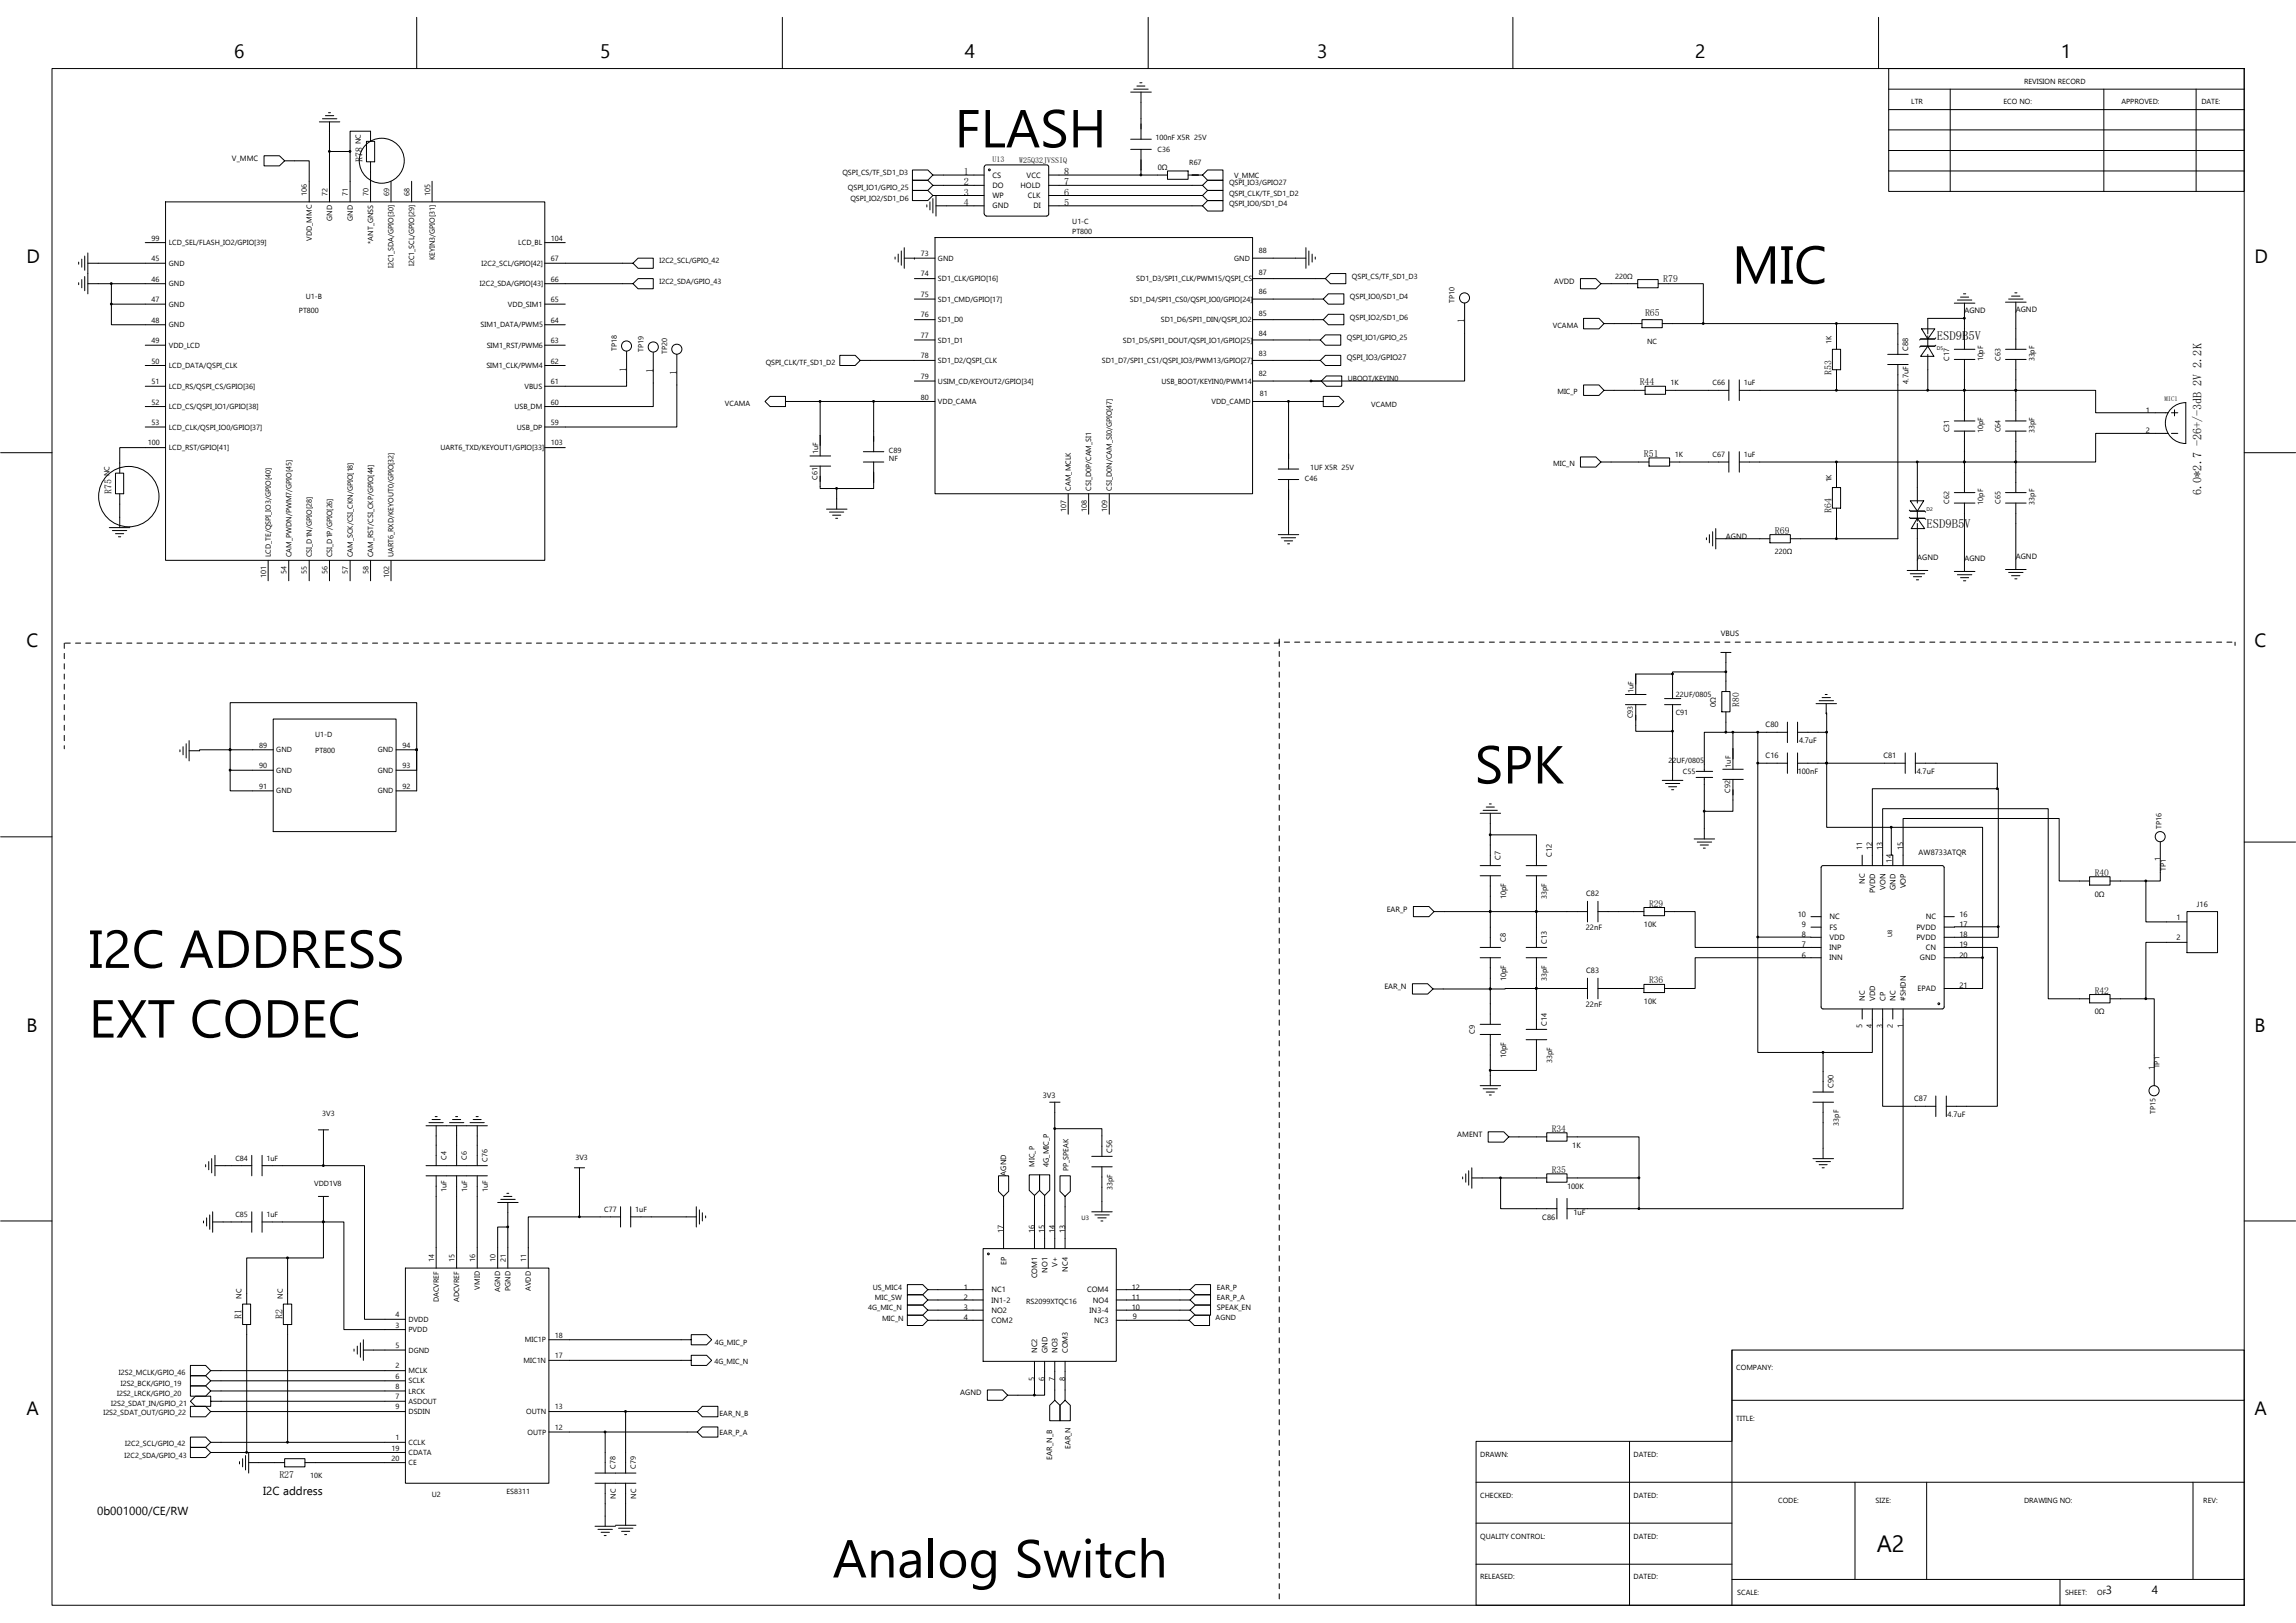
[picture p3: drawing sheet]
<svg xmlns="http://www.w3.org/2000/svg" width="297mm" height="210mm" viewBox="0 0 297 210" stroke-linecap="round" stroke-linejoin="round" font-family="sans-serif">
<defs><g id="words">
<g font-size="6.9">
<text x="123.5" y="19.1">FLASH</text>
<text x="224.1" y="36.7">MIC</text>
<text x="190.8" y="101.4">SPK</text>
<text x="11.5" y="125.2">I2C ADDRESS</text>
<text x="11.5" y="134.2">EXT CODEC</text>
<text x="107.7" y="204.1">Analog Switch</text>
</g>
<text font-size="3" x="242.8" y="200.8">A2</text>
<g font-size="2.5">
<text x="30.3" y="7.5">6</text>
<text x="77.6" y="7.5">5</text>
<text x="124.8" y="7.5">4</text>
<text x="170.4" y="7.5">3</text>
<text x="219.3" y="7.5">2</text>
<text x="266.6" y="7.5">1</text>
<text x="3.4" y="34.1">D</text>
<text x="291.7" y="34.1">D</text>
<text x="3.4" y="83.8">C</text>
<text x="291.7" y="83.8">C</text>
<text x="3.4" y="133.5">B</text>
<text x="291.7" y="133.5">B</text>
<text x="3.4" y="183.1">A</text>
<text x="291.7" y="183.1">A</text>
</g>
<g font-size="1.6">
<text x="250.6" y="44">ESD9B5V</text>
<text x="284.8" y="64" transform="rotate(-90 284.8 64)">6.0*2.7 -26+/-3dB 2V 2.2K</text>
<text x="249.3" y="68.3">ESD9B5V</text>
</g>
<g font-size="1.5">
<text x="12.6" y="196">0b001000/CE/RW</text>
<text x="34.1" y="193.4">I2C address</text>
<text x="272.4" y="206.2">3</text>
<text x="278.4" y="206.2">4</text>
</g>
<g font-size="1.3">
<text x="46.9" y="20.9" transform="rotate(-90 46.9 20.9)">R78</text>
<text x="124.7" y="22.6">1</text>
<text x="124.7" y="24">2</text>
<text x="137.7" y="24">7</text>
<text x="137.7" y="22.6">8</text>
<text x="124.7" y="25.3">3</text>
<text x="124.7" y="26.6">4</text>
<text x="137.7" y="26.6">5</text>
<text x="137.7" y="25.3">6</text>
<text x="189.5" y="41.8" transform="rotate(-90 189.5 41.8)">1</text>
<text x="212.8" y="40.9">R65</text>
<text x="215.2" y="36.4">R79</text>
<text x="81.1" y="48.1" transform="rotate(-90 81.1 48.1)">1</text>
<text x="84.5" y="48.2" transform="rotate(-90 84.5 48.2)">1</text>
<text x="87.6" y="48.5" transform="rotate(-90 87.6 48.5)">1</text>
<text x="212.1" y="49.8">R44</text>
<text x="236.9" y="48.5" transform="rotate(-90 236.9 48.5)">R53</text>
<text x="212.7" y="59.1">R51</text>
<text x="14.4" y="63.9" transform="rotate(-90 14.4 63.9)">R75</text>
<text x="229.6" y="69">R69</text>
<text x="236.9" y="66.4" transform="rotate(-90 236.9 66.4)">R64</text>
<text x="31.3" y="170.7" transform="rotate(-90 31.3 170.7)">R1</text>
<text x="36.5" y="170.7" transform="rotate(-90 36.5 170.7)">R2</text>
<text x="36.1" y="191.2">R27</text>
</g>
<g font-size="1.2">
<text x="225" y="91.4" transform="rotate(-90 225 91.4)">R80</text>
<text x="271" y="113.3">R40</text>
<text x="213.3" y="117.3">R29</text>
<text x="213.3" y="127.2">R36</text>
<text x="271" y="128.5">R42</text>
<text x="200.8" y="146.4">R34</text>
<text x="200.8" y="151.7">R35</text>
</g>
<g font-size="1">
<text x="261.8" y="10.9">REVISION RECORD</text>
<text x="247.3" y="13.5">LTR</text>
<text x="259.2" y="13.5">ECO NO:</text>
<text x="274.4" y="13.5">APPROVED:</text>
<text x="284.8" y="13.5">DATE:</text>
<text x="30" y="20.8">V_MMC</text>
<text x="46.7" y="18.7" transform="rotate(-90 46.7 18.7)">NC</text>
<text x="109" y="22.6">QSPI_CS/TF_SD1_D3</text>
<text x="128.4" y="23">CS</text>
<text x="128.4" y="20.9">U13</text>
<text x="131.8" y="21.1">W25Q32JVSSIQ</text>
<text x="132.8" y="23">VCC</text>
<text x="149.5" y="18.2">100nF X5R 25V</text>
<text x="149.8" y="19.6">C36</text>
<text x="149.8" y="22">0Ω</text>
<text x="153.9" y="21.4">R67</text>
<text x="159" y="24">QSPI_IO3/GPIO27</text>
<text x="159.7" y="23.1">V_MMC</text>
<text x="39.7" y="25.3" transform="rotate(-90 39.7 25.3)">106</text>
<text x="42.4" y="25.3" transform="rotate(-90 42.4 25.3)">72</text>
<text x="43" y="28.6" transform="rotate(-90 43 28.6)">GND</text>
<text x="45" y="25.3" transform="rotate(-90 45 25.3)">71</text>
<text x="45.6" y="28.6" transform="rotate(-90 45.6 28.6)">GND</text>
<text x="47.7" y="25.3" transform="rotate(-90 47.7 25.3)">70</text>
<text x="50.3" y="25.3" transform="rotate(-90 50.3 25.3)">69</text>
<text x="53" y="25.3" transform="rotate(-90 53 25.3)">68</text>
<text x="55.6" y="25.3" transform="rotate(-90 55.6 25.3)">105</text>
<text x="109.7" y="24.6">QSPI_IO1/GPIO_25</text>
<text x="110" y="26">QSPI_IO2/SD1_D6</text>
<text x="128.4" y="24.3">DO</text>
<text x="128.4" y="25.6">WP</text>
<text x="128.4" y="27">GND</text>
<text x="132" y="24.3">HOLD</text>
<text x="133" y="25.6">CLK</text>
<text x="133.7" y="27">DI</text>
<text x="138.7" y="29">U1-C</text>
<text x="159" y="25.3">QSPI_CLK/TF_SD1_D2</text>
<text x="159" y="26.6">QSPI_IO0/SD1_D4</text>
<text x="19.6" y="33.8">45</text>
<text x="19.6" y="31.1">99</text>
<text x="21.8" y="34.4">GND</text>
<text x="21.8" y="31.7">LCD_SEL/FLASH_IO2/GPIO[39]</text>
<text x="40.3" y="31.2" transform="rotate(-90 40.3 31.2)">VDD_MMC</text>
<text x="48.3" y="31.5" transform="rotate(-90 48.3 31.5)">*ANT_GNSS</text>
<text x="50.9" y="34.7" transform="rotate(-90 50.9 34.7)">I2C1_SDA/GPIO[30]</text>
<text x="53.6" y="34.5" transform="rotate(-90 53.6 34.5)">I2C1_SCL/GPIO[29]</text>
<text x="56.2" y="33.7" transform="rotate(-90 56.2 33.7)">KEYIN3/GPIO[31]</text>
<text x="62.3" y="34.4">I2C2_SCL/GPIO[42]</text>
<text x="67.1" y="31.7">LCD_BL</text>
<text x="71.3" y="33.8">67</text>
<text x="71.3" y="31.1">104</text>
<text x="85.3" y="34.1">I2C2_SCL/GPIO_42</text>
<text x="119.1" y="33.1">73</text>
<text x="119.1" y="35.8">74</text>
<text x="121.3" y="33.7">GND</text>
<text x="138.7" y="30.2">PT800</text>
<text x="159.7" y="33.7">GND</text>
<text x="162.9" y="35.5">87</text>
<text x="162.9" y="32.7">88</text>
<text x="19.6" y="36.4">46</text>
<text x="19.6" y="39.1">47</text>
<text x="19.6" y="41.7">48</text>
<text x="21.8" y="37">GND</text>
<text x="21.8" y="39.7">GND</text>
<text x="38.7" y="40.6">PT800</text>
<text x="39.6" y="38.7">U1-B</text>
<text x="62.1" y="37">I2C2_SDA/GPIO[43]</text>
<text x="65.7" y="39.7">VDD_SIM1</text>
<text x="71.3" y="41.7">64</text>
<text x="71.3" y="39.1">65</text>
<text x="71.3" y="36.4">66</text>
<text x="85.3" y="36.7">I2C2_SDA/GPIO_43</text>
<text x="119.1" y="38.4">75</text>
<text x="119.1" y="41.1">76</text>
<text x="121.3" y="36.4">SD1_CLK/GPIO[16]</text>
<text x="121.3" y="39">SD1_CMD/GPIO[17]</text>
<text x="121.3" y="41.7">SD1_D0</text>
<text x="146.2" y="39">SD1_D4/SPI1_CS0/QSPI_IO0/GPIO[24]</text>
<text x="147" y="36.4">SD1_D3/SPI1_CLK/PWM15/QSPI_CS</text>
<text x="150.2" y="41.7">SD1_D6/SPI1_DIN/QSPI_IO2</text>
<text x="162.9" y="40.8">85</text>
<text x="162.9" y="38">86</text>
<text x="174.6" y="41.4">QSPI_IO2/SD1_D6</text>
<text x="174.6" y="38.7">QSPI_IO0/SD1_D4</text>
<text x="174.9" y="36">QSPI_CS/TF_SD1_D3</text>
<text x="188.2" y="39.2" transform="rotate(-90 188.2 39.2)">TP10</text>
<text x="201.1" y="36.7">AVDD</text>
<text x="209" y="36.1">220Ω</text>
<text x="254.1" y="40.5">AGND</text>
<text x="260.8" y="40.4">AGND</text>
<text x="19.6" y="44.4">49</text>
<text x="19.6" y="47">50</text>
<text x="21.8" y="42.4">GND</text>
<text x="21.8" y="45">VDD_LCD</text>
<text x="21.8" y="47.6">LCD_DATA/QSPI_CLK</text>
<text x="62.2" y="42.4">SIM1_DATA/PWM5</text>
<text x="62.9" y="47.6">SIM1_CLK/PWM4</text>
<text x="63" y="45">SIM1_RST/PWM6</text>
<text x="71.3" y="47">62</text>
<text x="71.3" y="44.4">63</text>
<text x="79.8" y="45.4" transform="rotate(-90 79.8 45.4)">TP18</text>
<text x="83.2" y="45.6" transform="rotate(-90 83.2 45.6)">TP19</text>
<text x="86.3" y="45.8" transform="rotate(-90 86.3 45.8)">TP20</text>
<text x="99.1" y="47.2">QSPI_CLK/TF_SD1_D2</text>
<text x="119.1" y="43.7">77</text>
<text x="119.1" y="46.4">78</text>
<text x="121.3" y="44.3">SD1_D1</text>
<text x="121.3" y="47">SD1_D2/QSPI_CLK</text>
<text x="142.6" y="47">SD1_D7/SPI1_CS1/QSPI_IO3/PWM13/GPIO[27]</text>
<text x="145.3" y="44.3">SD1_D5/SPI1_DOUT/QSPI_IO1/GPIO[25]</text>
<text x="162.9" y="46">83</text>
<text x="162.9" y="43.5">84</text>
<text x="174.2" y="46.6">QSPI_IO3/GPIO27</text>
<text x="174.2" y="44">QSPI_IO1/GPIO_25</text>
<text x="200.9" y="42.4">VCAMA</text>
<text x="213.1" y="44.5">NC</text>
<text x="237" y="44.5" transform="rotate(-90 237 44.5)">1K</text>
<text x="246.9" y="45.4" transform="rotate(-90 246.9 45.4)">C88</text>
<text x="252.2" y="46.7" transform="rotate(-90 252.2 46.7)">C17</text>
<text x="256.6" y="46.8" transform="rotate(-90 256.6 46.8)">10pF</text>
<text x="258.8" y="46.7" transform="rotate(-90 258.8 46.7)">C63</text>
<text x="263.2" y="46.8" transform="rotate(-90 263.2 46.8)">33pF</text>
<text x="19.6" y="49.7">51</text>
<text x="19.6" y="52.3">52</text>
<text x="21.8" y="50.3">LCD_RS/QSPI_CS/GPIO[36]</text>
<text x="21.8" y="52.9">LCD_CS/QSPI_IO1/GPIO[38]</text>
<text x="66.5" y="52.9">USB_DM</text>
<text x="67.9" y="50.3">VBUS</text>
<text x="71.3" y="52.3">60</text>
<text x="71.3" y="49.7">61</text>
<text x="93.8" y="52.5">VCAMA</text>
<text x="119.1" y="49">79</text>
<text x="119.1" y="51.7">80</text>
<text x="121.3" y="49.6">USIM_CD/KEYOUT2/GPIO[34]</text>
<text x="121.3" y="52.3">VDD_CAMA</text>
<text x="150.3" y="49.6">USB_BOOT/KEYIN0/PWM14</text>
<text x="156.7" y="52.3">VDD_CAMD</text>
<text x="162.9" y="48.6">82</text>
<text x="163" y="51.2">81</text>
<text x="174.4" y="49.3">UBOOT/KEYIN0</text>
<text x="177.4" y="52.6">VCAMD</text>
<text x="201.5" y="51">MIC_P</text>
<text x="216.1" y="49.8">1K</text>
<text x="221.5" y="49.8">C66</text>
<text x="225.6" y="49.8">1uF</text>
<text x="246.9" y="49.7" transform="rotate(-90 246.9 49.7)">4.7uF</text>
<text x="277.6" y="53.4">1</text>
<text x="19.1" y="57.6">100</text>
<text x="19.6" y="55">53</text>
<text x="21.8" y="55.6">LCD_CLK/QSPI_IO0/GPIO[37]</text>
<text x="21.8" y="58.3">LCD_RST/GPIO[41]</text>
<text x="57" y="58.3">UART6_TXD/KEYOUT1/GPIO[33]</text>
<text x="66.9" y="55.6">USB_DP</text>
<text x="71.3" y="55">59</text>
<text x="71.3" y="57.6">103</text>
<text x="105.9" y="58.8" transform="rotate(-90 105.9 58.8)">1uF</text>
<text x="115" y="58.6">C89</text>
<text x="115" y="59.7">NF</text>
<text x="216.7" y="59.1">1K</text>
<text x="221.5" y="59.1">C67</text>
<text x="225.6" y="59.1">1uF</text>
<text x="252.2" y="55.9" transform="rotate(-90 252.2 55.9)">C31</text>
<text x="256.6" y="56" transform="rotate(-90 256.6 56)">10pF</text>
<text x="258.8" y="55.9" transform="rotate(-90 258.8 55.9)">C64</text>
<text x="263.2" y="56" transform="rotate(-90 263.2 56)">33pF</text>
<text x="277.6" y="56.1">2</text>
<text x="14.2" y="61.6" transform="rotate(-90 14.2 61.6)">NC</text>
<text x="105.8" y="62" transform="rotate(-90 105.8 62)">C61</text>
<text x="138.5" y="63.5" transform="rotate(-90 138.5 63.5)">CAM_MCLK</text>
<text x="141.2" y="63.5" transform="rotate(-90 141.2 63.5)">CSI_D0P/CAM_SI1</text>
<text x="143.8" y="63.5" transform="rotate(-90 143.8 63.5)">CSI_D0N/CAM_SI0/GPIO[47]</text>
<text x="168.8" y="62.3">C46</text>
<text x="169.5" y="60.8">1UF X5R 25V</text>
<text x="200.9" y="60.3">MIC_N</text>
<text x="237" y="62.4" transform="rotate(-90 237 62.4)">1K</text>
<text x="252.2" y="65.2" transform="rotate(-90 252.2 65.2)">C62</text>
<text x="256.6" y="65.3" transform="rotate(-90 256.6 65.3)">10pF</text>
<text x="258.8" y="65.2" transform="rotate(-90 258.8 65.2)">C65</text>
<text x="263.2" y="65.3" transform="rotate(-90 263.2 65.3)">33pF</text>
<text x="137.9" y="66.2" transform="rotate(-90 137.9 66.2)">107</text>
<text x="140.6" y="66.2" transform="rotate(-90 140.6 66.2)">108</text>
<text x="143.2" y="66.2" transform="rotate(-90 143.2 66.2)">109</text>
<text x="223.3" y="69.7">AGND</text>
<text x="229.6" y="71.7">220Ω</text>
<text x="34.4" y="74.8" transform="rotate(-90 34.4 74.8)">101</text>
<text x="35" y="72.1" transform="rotate(-90 35 72.1)">LCD_TE/QSPI_IO3/GPIO[40]</text>
<text x="37.1" y="74.3" transform="rotate(-90 37.1 74.3)">54</text>
<text x="37.7" y="72.1" transform="rotate(-90 37.7 72.1)">CAM_PWDN/PWM7/GPIO[45]</text>
<text x="39.7" y="74.3" transform="rotate(-90 39.7 74.3)">55</text>
<text x="40.3" y="72.1" transform="rotate(-90 40.3 72.1)">CSI_D1N/GPIO[28]</text>
<text x="42.4" y="74.3" transform="rotate(-90 42.4 74.3)">56</text>
<text x="43" y="72.1" transform="rotate(-90 43 72.1)">CSI_D1P/GPIO[26]</text>
<text x="45" y="74.3" transform="rotate(-90 45 74.3)">57</text>
<text x="45.6" y="72.1" transform="rotate(-90 45.6 72.1)">CAM_SCK/CSI_CKN/GPIO[18]</text>
<text x="47.7" y="74.3" transform="rotate(-90 47.7 74.3)">58</text>
<text x="48.3" y="72.1" transform="rotate(-90 48.3 72.1)">CAM_RST/CSI_CKP/GPIO[44]</text>
<text x="50.3" y="74.8" transform="rotate(-90 50.3 74.8)">102</text>
<text x="50.9" y="72.1" transform="rotate(-90 50.9 72.1)">UART6_RXD/KEYOUT0/GPIO[32]</text>
<text x="248" y="72.5">AGND</text>
<text x="254.1" y="72.6">AGND</text>
<text x="260.8" y="72.3">AGND</text>
<text x="222.6" y="82.3">VBUS</text>
<text x="211.3" y="89.6" transform="rotate(-90 211.3 89.6)">1uF</text>
<text x="40.8" y="95.4">U1-D</text>
<text x="211.3" y="92.9" transform="rotate(-90 211.3 92.9)">C93</text>
<text x="216.8" y="92.5">C91</text>
<text x="216.8" y="90.1">22UF/0805</text>
<text x="222" y="91.4" transform="rotate(-90 222 91.4)">0Ω</text>
<text x="228.4" y="94.1">C80</text>
<text x="33.5" y="96.8">89</text>
<text x="33.5" y="99.4">90</text>
<text x="35.7" y="97.3">GND</text>
<text x="35.7" y="100">GND</text>
<text x="40.8" y="97.4">PT800</text>
<text x="48.9" y="100">GND</text>
<text x="48.9" y="97.3">GND</text>
<text x="52.1" y="99.4">93</text>
<text x="52.1" y="96.8">94</text>
<text x="215.9" y="98.7">22UF/0805</text>
<text x="217.7" y="100.2">C55</text>
<text x="223.9" y="99.3" transform="rotate(-90 223.9 99.3)">1uF</text>
<text x="228.4" y="98.1">C16</text>
<text x="232.6" y="100.1">100nF</text>
<text x="232.7" y="96.1">4.7uF</text>
<text x="243.7" y="98.1">C81</text>
<text x="248" y="100.1">4.7uF</text>
<text x="33.5" y="102">91</text>
<text x="35.7" y="102.7">GND</text>
<text x="48.9" y="102.7">GND</text>
<text x="52.1" y="102">92</text>
<text x="223.9" y="102.6" transform="rotate(-90 223.9 102.6)">C92</text>
<text x="279.7" y="107.3" transform="rotate(-90 279.7 107.3)">TP16</text>
<text x="194.1" y="111.2" transform="rotate(-90 194.1 111.2)">C7</text>
<text x="200.8" y="110.8" transform="rotate(-90 200.8 110.8)">C12</text>
<text x="240.9" y="110" transform="rotate(-90 240.9 110)">11</text>
<text x="242.2" y="110" transform="rotate(-90 242.2 110)">12</text>
<text x="243.6" y="110" transform="rotate(-90 243.6 110)">13</text>
<text x="244.7" y="111.6" transform="rotate(-90 244.7 111.6)">14</text>
<text x="246.2" y="110" transform="rotate(-90 246.2 110)">15</text>
<text x="248.2" y="110.6">AW8733ATQR</text>
<text x="279.5" y="111.4" transform="rotate(-90 279.5 111.4)">1</text>
<text x="280.2" y="112.7" transform="rotate(-90 280.2 112.7)">TP1</text>
<text x="179.4" y="117.9">EAR_P</text>
<text x="194.9" y="116.4" transform="rotate(-90 194.9 116.4)">10pF</text>
<text x="200.1" y="116.3" transform="rotate(-90 200.1 116.3)">33pF</text>
<text x="205.2" y="116">C82</text>
<text x="212.7" y="120">10K</text>
<text x="232.6" y="118.6">10</text>
<text x="233.1" y="120">9</text>
<text x="236.7" y="118.9">NC</text>
<text x="241.3" y="114.4" transform="rotate(-90 241.3 114.4)">NC</text>
<text x="242.6" y="115.6" transform="rotate(-90 242.6 115.6)">PVDD</text>
<text x="243.9" y="115.1" transform="rotate(-90 243.9 115.1)">VON</text>
<text x="245.2" y="115.1" transform="rotate(-90 245.2 115.1)">GND</text>
<text x="246.6" y="114.9" transform="rotate(-90 246.6 114.9)">VOP</text>
<text x="249.1" y="118.9">NC</text>
<text x="253.5" y="118.6">16</text>
<text x="253.5" y="120">17</text>
<text x="271" y="116">0Ω</text>
<text x="281.6" y="119">1</text>
<text x="284.2" y="117.3">J16</text>
<text x="194.8" y="121.8" transform="rotate(-90 194.8 121.8)">C8</text>
<text x="200.1" y="122.1" transform="rotate(-90 200.1 122.1)">C13</text>
<text x="205.2" y="120.4">22nF</text>
<text x="205.2" y="125.9">C83</text>
<text x="233.1" y="123.9">6</text>
<text x="233.1" y="122.6">7</text>
<text x="233.1" y="121.3">8</text>
<text x="236.7" y="124.2">INN</text>
<text x="236.7" y="122.9">INP</text>
<text x="236.7" y="121.6">VDD</text>
<text x="236.7" y="120.3">FS</text>
<text x="247.9" y="120.3">PVDD</text>
<text x="247.9" y="121.6">PVDD</text>
<text x="248.4" y="124.2">GND</text>
<text x="249.1" y="122.9">CN</text>
<text x="253.5" y="121.3">18</text>
<text x="253.5" y="122.6">19</text>
<text x="253.5" y="123.9">20</text>
<text x="281.6" y="121.6">2</text>
<text x="179.1" y="128">EAR_N</text>
<text x="194.9" y="126.9" transform="rotate(-90 194.9 126.9)">10pF</text>
<text x="200.1" y="126.9" transform="rotate(-90 200.1 126.9)">33pF</text>
<text x="205.2" y="130.3">22nF</text>
<text x="212.7" y="129.9">10K</text>
<text x="241.3" y="129.5" transform="rotate(-90 241.3 129.5)">NC</text>
<text x="242.6" y="129.5" transform="rotate(-90 242.6 129.5)">VDD</text>
<text x="243.9" y="129.5" transform="rotate(-90 243.9 129.5)">CP</text>
<text x="245.2" y="129.5" transform="rotate(-90 245.2 129.5)">NC</text>
<text x="246.6" y="129.5" transform="rotate(-90 246.6 129.5)">#SHDN</text>
<text x="248.1" y="128.2">EPAD</text>
<text x="253.5" y="127.9">21</text>
<text x="271" y="131.2">0Ω</text>
<text x="190.8" y="133.8" transform="rotate(-90 190.8 133.8)">C9</text>
<text x="194.9" y="136.9" transform="rotate(-90 194.9 136.9)">10pF</text>
<text x="200.1" y="132.7" transform="rotate(-90 200.1 132.7)">C14</text>
<text x="200.8" y="137.5" transform="rotate(-90 200.8 137.5)">33pF</text>
<text x="240.9" y="133.1" transform="rotate(-90 240.9 133.1)">5</text>
<text x="242.2" y="133.1" transform="rotate(-90 242.2 133.1)">4</text>
<text x="243.6" y="133.1" transform="rotate(-90 243.6 133.1)">3</text>
<text x="244.9" y="133.1" transform="rotate(-90 244.9 133.1)">2</text>
<text x="246.2" y="133.1" transform="rotate(-90 246.2 133.1)">1</text>
<text x="134.9" y="142.1">3V3</text>
<text x="237.2" y="140.8" transform="rotate(-90 237.2 140.8)">C90</text>
<text x="247.6" y="142.5">C87</text>
<text x="278.7" y="138.5" transform="rotate(-90 278.7 138.5)">1</text>
<text x="279.4" y="138.2" transform="rotate(-90 279.4 138.2)">TP1</text>
<text x="41.7" y="144.3">3V3</text>
<text x="143.9" y="149.1" transform="rotate(-90 143.9 149.1)">C56</text>
<text x="188.5" y="147.1">AMENT</text>
<text x="203.4" y="148.5">1K</text>
<text x="237.9" y="145.6" transform="rotate(-90 237.9 145.6)">33pF</text>
<text x="252" y="144.5">4.7uF</text>
<text x="278.8" y="144.2" transform="rotate(-90 278.8 144.2)">TP15</text>
<text x="30.5" y="150.2">C84</text>
<text x="34.5" y="150.2">1uF</text>
<text x="40.6" y="153.5">VDD1V8</text>
<text x="57.8" y="150" transform="rotate(-90 57.8 150)">C4</text>
<text x="57.8" y="154.2" transform="rotate(-90 57.8 154.2)">1uF</text>
<text x="60.4" y="150" transform="rotate(-90 60.4 150)">C6</text>
<text x="60.4" y="154.2" transform="rotate(-90 60.4 154.2)">1uF</text>
<text x="63.1" y="150.3" transform="rotate(-90 63.1 150.3)">C76</text>
<text x="63.1" y="154.2" transform="rotate(-90 63.1 154.2)">1uF</text>
<text x="74.4" y="150">3V3</text>
<text x="130.2" y="152.1" transform="rotate(-90 130.2 152.1)">AGND</text>
<text x="133.9" y="151" transform="rotate(-90 133.9 151)">MIC_P</text>
<text x="135.7" y="151" transform="rotate(-90 135.7 151)">4G_MIC_P</text>
<text x="138.2" y="151.5" transform="rotate(-90 138.2 151.5)">PP_SPEAK</text>
<text x="143.9" y="154" transform="rotate(-90 143.9 154)">33pF</text>
<text x="202.7" y="153.8">100K</text>
<text x="30.5" y="157.5">C85</text>
<text x="34.5" y="157.4">1uF</text>
<text x="78.2" y="156.8">C77</text>
<text x="82.2" y="156.8">1uF</text>
<text x="129.8" y="159.6" transform="rotate(-90 129.8 159.6)">17</text>
<text x="133.8" y="159.6" transform="rotate(-90 133.8 159.6)">16</text>
<text x="135.1" y="159.6" transform="rotate(-90 135.1 159.6)">15</text>
<text x="136.5" y="159.6" transform="rotate(-90 136.5 159.6)">14</text>
<text x="137.8" y="159.6" transform="rotate(-90 137.8 159.6)">13</text>
<text x="199.5" y="157.8">C86</text>
<text x="203.6" y="157.2">1uF</text>
<text x="56.2" y="163.3" transform="rotate(-90 56.2 163.3)">14</text>
<text x="58.8" y="163.3" transform="rotate(-90 58.8 163.3)">15</text>
<text x="61.5" y="163.3" transform="rotate(-90 61.5 163.3)">16</text>
<text x="62.1" y="166.9" transform="rotate(-90 62.1 166.9)">VMID</text>
<text x="64.1" y="163.3" transform="rotate(-90 64.1 163.3)">10</text>
<text x="64.7" y="167.1" transform="rotate(-90 64.7 167.1)">AGND</text>
<text x="65.4" y="163.3" transform="rotate(-90 65.4 163.3)">21</text>
<text x="66" y="167" transform="rotate(-90 66 167)">PGND</text>
<text x="68.1" y="163.3" transform="rotate(-90 68.1 163.3)">11</text>
<text x="68.7" y="167" transform="rotate(-90 68.7 167)">AVDD</text>
<text x="112.9" y="166.9">US_MIC4</text>
<text x="124.7" y="166.9">1</text>
<text x="128.3" y="167.2">NC1</text>
<text x="130.2" y="163.7" transform="rotate(-90 130.2 163.7)">EP</text>
<text x="134.2" y="165.4" transform="rotate(-90 134.2 165.4)">COM1</text>
<text x="135.5" y="164.6" transform="rotate(-90 135.5 164.6)">NO1</text>
<text x="136.8" y="163.9" transform="rotate(-90 136.8 163.9)">V+</text>
<text x="138.2" y="164.5" transform="rotate(-90 138.2 164.5)">NC4</text>
<text x="140.6" y="167.2">COM4</text>
<text x="146.4" y="166.9">12</text>
<text x="157.4" y="166.9">EAR_P</text>
<text x="31.3" y="168.1" transform="rotate(-90 31.3 168.1)">NC</text>
<text x="36.6" y="168.1" transform="rotate(-90 36.6 168.1)">NC</text>
<text x="51.2" y="170.4">4</text>
<text x="51.2" y="171.8">3</text>
<text x="52.8" y="171">DVDD</text>
<text x="52.8" y="172.4">PVDD</text>
<text x="56.8" y="168.5" transform="rotate(-90 56.8 168.5)">DACVREF</text>
<text x="59.4" y="168.5" transform="rotate(-90 59.4 168.5)">ADCVREF</text>
<text x="67.9" y="173.7">MIC1P</text>
<text x="71.8" y="173.1">18</text>
<text x="92.5" y="174">4G_MIC_P</text>
<text x="112.3" y="169.5">4G_MIC_N</text>
<text x="113.2" y="168.2">MIC_SW</text>
<text x="114.1" y="171">MIC_N</text>
<text x="124.7" y="168.2">2</text>
<text x="124.7" y="169.5">3</text>
<text x="124.7" y="170.8">4</text>
<text x="128.3" y="168.5">IN1-2</text>
<text x="128.3" y="169.8">NO2</text>
<text x="128.3" y="171.2">COM2</text>
<text x="132.8" y="168.7">RS2099XTQC16</text>
<text x="141" y="169.8">IN3-4</text>
<text x="141.4" y="168.5">NO4</text>
<text x="141.5" y="171.2">NC3</text>
<text x="146.4" y="169.5">10</text>
<text x="146.4" y="168.2">11</text>
<text x="146.6" y="170.7">9</text>
<text x="157.3" y="170.8">AGND</text>
<text x="157.4" y="168.2">EAR_P_A</text>
<text x="157.4" y="169.5">SPEAK_EN</text>
<text x="15.4" y="177.9">I2S2_MCLK/GPIO_46</text>
<text x="15.6" y="179.3">I2S2_BCK/GPIO_19</text>
<text x="51.2" y="174.4">5</text>
<text x="51.2" y="177">2</text>
<text x="51.2" y="178.4">6</text>
<text x="51.2" y="179.7">8</text>
<text x="52.8" y="175">DGND</text>
<text x="52.8" y="177.7">MCLK</text>
<text x="52.8" y="179">SCLK</text>
<text x="67.7" y="176.3">MIC1N</text>
<text x="71.8" y="175.7">17</text>
<text x="92.4" y="176.5">4G_MIC_N</text>
<text x="133.8" y="178.6" transform="rotate(-90 133.8 178.6)">5</text>
<text x="134.2" y="175.1" transform="rotate(-90 134.2 175.1)">NC2</text>
<text x="135.1" y="178.6" transform="rotate(-90 135.1 178.6)">6</text>
<text x="135.5" y="175.1" transform="rotate(-90 135.5 175.1)">GND</text>
<text x="136.5" y="178.6" transform="rotate(-90 136.5 178.6)">7</text>
<text x="136.8" y="175.1" transform="rotate(-90 136.8 175.1)">NO3</text>
<text x="137.8" y="178.6" transform="rotate(-90 137.8 178.6)">8</text>
<text x="138.2" y="175.1" transform="rotate(-90 138.2 175.1)">COM3</text>
<text x="224.6" y="177.2">COMPANY:</text>
<text x="13.4" y="183.1">I2S2_SDAT_OUT/GPIO_22</text>
<text x="14.4" y="181.9">I2S2_SDAT_IN/GPIO_21</text>
<text x="15.2" y="180.6">I2S2_LRCK/GPIO_20</text>
<text x="51.2" y="181">7</text>
<text x="51.2" y="182.4">9</text>
<text x="52.8" y="180.3">LRCK</text>
<text x="52.8" y="181.6">ASDOUT</text>
<text x="52.8" y="183">DSDIN</text>
<text x="68.1" y="183">OUTN</text>
<text x="68.3" y="185.6">OUTP</text>
<text x="71.8" y="182.4">13</text>
<text x="71.8" y="185">12</text>
<text x="93.1" y="183.2">EAR_N_B</text>
<text x="93.1" y="185.6">EAR_P_A</text>
<text x="124.2" y="180.5">AGND</text>
<text x="224.6" y="183.8">TITLE:</text>
<text x="16.1" y="188.6">I2C2_SDA/GPIO_43</text>
<text x="16.2" y="187.1">I2C2_SCL/GPIO_42</text>
<text x="40.1" y="191.3">10K</text>
<text x="50.6" y="187.7">19</text>
<text x="50.6" y="189">20</text>
<text x="51.2" y="186.4">1</text>
<text x="52.8" y="186.9">CCLK</text>
<text x="52.8" y="188.3">CDATA</text>
<text x="52.8" y="189.6">CE</text>
<text x="79.6" y="190" transform="rotate(-90 79.6 190)">C78</text>
<text x="82.3" y="190" transform="rotate(-90 82.3 190)">C79</text>
<text x="136.1" y="188.8" transform="rotate(-90 136.1 188.8)">EAR_N_B</text>
<text x="138.5" y="187.4" transform="rotate(-90 138.5 187.4)">EAR_N</text>
<text x="191.5" y="188.4">DRAWN:</text>
<text x="211.3" y="188.4">DATED:</text>
<text x="55.9" y="193.6">U2</text>
<text x="65.5" y="193.3">ES8311</text>
<text x="79.7" y="193.9" transform="rotate(-90 79.7 193.9)">NC</text>
<text x="82.3" y="193.9" transform="rotate(-90 82.3 193.9)">NC</text>
<text x="191.5" y="193.8">CHECKED:</text>
<text x="211.3" y="193.8">DATED:</text>
<text x="230" y="194.4">CODE:</text>
<text x="242.7" y="194.4">SIZE:</text>
<text x="261.8" y="194.4">DRAWING NO:</text>
<text x="285" y="194.4">REV:</text>
<text x="191.5" y="199.1">QUALITY CONTROL:</text>
<text x="211.3" y="199.1">DATED:</text>
<text x="191.5" y="204.3">RELEASED:</text>
<text x="211.3" y="204.3">DATED:</text>
<text x="224.7" y="206.3">SCALE:</text>
<text x="267.2" y="206.3">SHEET:</text>
<text x="271.3" y="206.3">OF</text>
</g>
<text font-size=".9" x="280" y="51.9">MIC1</text>
<g font-size=".8">
<text x="244.8" y="121.3" transform="rotate(-90 244.8 121.3)">U8</text>
<text x="139.9" y="157.8">U3</text>
</g>
<g font-size=".7">
<text x="250.6" y="45.3">D5</text>
<text x="249.3" y="66.1">D2</text>
</g>
</g></defs>
<g fill="none" stroke="#000" stroke-width=".13">
<path d="M6.7 8.9h283.6v198.8h-283.6zM41.3 15.8h2.7M41.7 15.4h1.9M42.1 15h1.1M42.5 14.6h.3M42.6 15.8v10.3M45.3 19.6v6.5M47.4 18.3h1.1v2.6h-1.1zM47.9 18.3v-1.3h-2.6v2.6h-2.7M53.9 2.2v6.7M101.2 2.2v6.7M146.3 18h2.6"/>
<path d="M146.3 19.3h2.6M146.3 11.9h2.6M146.7 11.5h1.8M147.1 11.1h1M147.5 10.7h.2M147.6 11.9v6.1M147.6 19.3v3.3M148.5 2.2v6.7M195.7 2.2v6.7M243 2.2v6.7M244.3 8.9h46v15.9h-46zM244.3 16.8h46"/>
<path d="M244.3 11.5h46M244.3 14.2h46M244.3 19.5h46M252.3 11.5v13.3M272.2 11.5v13.3M284.1 11.5v13.3M10.2 33.9v.3M10.2 36.6v.2M10.6 33.5v1.1M10.6 36.2v1M11 33.1v1.9M11 35.8v1.8"/>
<path d="M11.4 34.1h10M11.4 32.7v5.3M11.4 36.7h10M14.4 36.7v2.6h7M14.4 39.3v2.7h7M18.8 31.4h2.6M21.4 26.1h49.1v46.4h-49.1zM36.8 20.8l-.7-.6h-1.9v1.3h1.9l.7-.7h3.2v5.3M47.9 20.9v5.2M50.6 23.5v2.6M53.3 23.5v2.6M55.9 23.5v2.6"/>
<path d="M70.5 34.1h11.4l.6 .6h2v-1.3h-2l-.6 .7M70.5 36.7h11.4l.6 .7h2v-1.4h-2l-.6 .7M70.5 39.3h2.6M70.5 31.4h2.6M115.8 33.3v.2M116.2 32.9v1M116.6 32.5v1.8M117 32v2.7M118.3 33.4h.1M118.3 36h2.7M118.3 38.7h2.7M119.9 26.5v.3"/>
<path d="M120.3 26.1v1.1M120.7 25.7v1.9M121 30.7h41v33.2h-41zM121 33.4h-4M121.1 25.3v2.7M127.3 22.6h-6.6l-.7 .7h-2v-1.3h2l.7 .6M127.3 24h-6.6l-.7 .6h-2v-1.3h2l.7 .7M127.3 25.3h-6.6l-.7 .7h-2v-1.4h2l.7 .7M127.3 26.6h-6.2M127.3 21.6v6.1M127.4 27.7v.2h.2M127.4 21.6v-.1l.2-.2h7.8l.2 .1 .1 .2v6.1l-.1 .2h-.2"/>
<path d="M127.6 28h7.8M127.9 21.9h.2v.2h-.2zM135.7 25.3h19.9l.6 .7h2v-1.4h-2l-.6 .7M135.7 26.6h19.9l.6 .7h2v-1.3h-2l-.6 .6M135.7 24h19.9l.6 .6h2v-1.3h-2l-.6 .7M135.7 22.6h15.3M151 22.1h2.7v1.1h-2.7zM153.7 22.6h1.3M154.2 22.6h1.4l.6 .7h2v-1.3h-2l-.6 .6M162 38.7h9.2l.6 .6h2.1v-1.3h-2.1l-.6 .7M162 36h9.5l.6 .7h2v-1.3h-2l-.6 .6M162 33.4h6.9"/>
<path d="M168.9 32v2.7M169.3 32.5v1.8M169.8 32.9v1M170.2 33.3v.2M189.5 39.2v10.1h-19.9M207.1 36.7l-.6-.7h-2v1.4h2l.6-.7h4.8M211.9 36.2h2.6v1h-2.6zM214.5 36.7h5.9v5.2M244.3 22.1h46M252.8 39.2h2.7M253.2 38.8h1.9M253.6 38.4h1.1"/>
<path d="M254 38h.3M254.1 39.2v2h-4.7v2M259.5 39.1h2.6M259.9 38.7h1.8M260.2 38.3h1.1M260.7 37.9h.2M260.8 39.1v6.1M.1 58.6h6.6M18.8 44.7h2.6M18.8 47.3h2.6M18.8 50h2.6M18.8 52.6h2.6"/>
<path d="M18.8 55.2h2.6M21.4 57.9h-5.9v3.3M70.5 42h2.6M70.5 44.7h2.6M70.5 47.3h2.6M70.5 57.9h2.6M81.1 45.4v4.6h-10.6M84.5 45.6v7h-14M87.6 45.8v9.4h-17.1M101.6 51.9v.7h-2l-.6-.7 .6-.6h2v.6h4.5v7.1M104.8 59h2.7M111.3 46.6l-.7-.6h-2v1.3h2l.7-.7h9.7"/>
<path d="M111.7 59.8h2.6M111.7 58.4h2.6M113 51.9v6.5M113 59.8v3.4h-6.9v-2.9M118.3 41.4h2.7M118.3 44h2.7M118.3 49.3h2.7M121 51.9h-14.9M162 46.6h8.8l.7 .7h2v-1.3h-2l-.7 .6M162 41.4h9.2l.6 .6h2.1v-1.3h-2.1l-.6 .7M162 51.9h4.7v8.8M162 44h8.8"/>
<path d="M162 49.3h7.6M169.6 49.3h1.3l.7-.7h2v1.4h-2l-.7-.7M171.2 51.9v.7h2l.7-.7-.7-.6h-2v.6h-4.5M171.5 43.3h2v1.4h-2l-.7-.7zM207.1 59.8l-.6-.7h-2v1.3h2l.6-.6h6.2M207.5 50.5l-.6-.7h-2v1.4h2l.6-.7h5.3M207.5 41.9l-.6-.7h-2v1.3h2l.6-.6h4.9M212.4 41.4h2.7v1h-2.7zM212.8 50h2.7v1h-2.7zM213.3 59.2h2.7v1.1h-2.7zM215 41.9h5.4M215.5 50.5h8.2"/>
<path d="M216 59.8h7.7M220.4 41.9h17.2v3.3M223.7 49.1v2.7M223.7 58.4v2.7M225 59.8h12.6M225 49.1v2.7M225 58.4v2.7M237.1 45.2h1v2.6h-1zM237.6 59.8v3.3M237.6 59.8h10.4v5.3M237.6 47.8v2.7h-12.6M237.6 41.9h7.9v3.9"/>
<path d="M244.2 47.2h2.7M244.2 45.8h2.7M245.5 47.2v22.5h-7.9v-4M248 59.8h12.8M248.5 44.8h1.8M248.5 43.9h1.8M248.6 42.5h1.7l-.9 1.4zM249.4 50.5h4.7M249.4 44.8l.8 1.3h-1.7zM249.4 45.8v4.7h-11.8M249.4 43.5v1.3M250.4 43.7l-.1 .2h-1.8l-.2 .1"/>
<path d="M250.4 44.7l-.1 .1h-1.8l-.2 .1M252.8 46.5h2.7M252.8 45.2h2.7M252.8 55.8h2.7M252.8 54.5h2.7M254.1 50.5h.1M254.1 41.2v4M254.1 46.5v4M254.1 55.8v7.9M259.5 46.5h2.6M259.5 45.2h2.6M259.5 55.8h2.6"/>
<path d="M259.5 54.5h2.6M260.8 55.8v4M260.8 46.5v4M260.8 50.5h10.3v2.9h9.4M260.8 50.5h-6.7v4M260.8 50.5v4M260.8 59.8v3.9M280.5 56.1h-9.4v3.7h-10.3M280.9 56.1h.8M280.9 53.4h.8M281.3 53v.8M282.8 52.1v5.3a2.65 2.65 0 0 1-2.7-2.7 2.65 2.65 0 0 1 2.7-2.6"/>
<path d="M290.3 58.6h6.7M14.1 68.3h2.7M14.5 68.6h1.9M14.9 69h1.1M14.9 61.2h1.1v2.7h-1.1zM15.3 69.4h.3M15.5 63.9v4.4M34.7 72.5v2.6M37.4 72.5v2.6M40 72.5v2.6M42.6 72.5v2.6M45.3 72.5v2.6"/>
<path d="M47.9 72.5v2.6M50.6 72.5v2.6M104.8 60.3h2.7M106.9 65.9h2.7M107.3 66.3h1.9M107.7 66.7h1.1M108.1 67.1h.3M108.2 63.2v2.7M138.2 63.9v2.6M140.8 63.9v2.6M143.5 63.9v2.6M165.4 60.7h2.6"/>
<path d="M165.4 62h2.6M165.4 69.2h2.6M165.8 69.6h1.8M166.2 70h1M166.6 70.4h.2M166.7 62v7.2M220.8 69.6v.2M221.1 69.2v1M221.6 68.8v1.8M222 69.7h7M222 68.4v2.6M229 69.2h2.6v1h-2.6z"/>
<path d="M231.6 69.7h6M237.1 63.1h1v2.6h-1zM246.7 73.8h2.7M247 66.9l.1 .2h1.9l.1 .1M247 66l.1 .1h1.9l.1 .2M247.1 66.1h1.9M247.1 64.8h1.8l-.9 1.3zM247.1 67.1h1.9M247.1 74.2h1.9M247.5 74.6h1.1M247.9 75h.3M248 67.7v6.1"/>
<path d="M248 67.1l1 1.3h-1.7zM248 66.1v1.3M252.8 73.9h2.7M252.8 65.1h2.7M252.8 63.7h2.7M253.2 74.4h1.9M253.6 74.7h1.1M254 75.1h.3M254.1 65.1v8.8M259.5 65.1h2.6M259.5 63.7h2.6M259.5 73.7h2.6"/>
<path d="M259.9 74.1h1.8M260.2 74.5h1.1M260.7 74.9h.2M260.8 65.1v8.6M8.3 83.2v.7M8.3 84.5v.7M8.3 85.9v.7M8.3 87.2v.7M8.3 88.5v.7M8.3 89.9v.6M8.3 91.2v.6M8.3 92.5v.7"/>
<path d="M8.3 93.8v.7M8.3 95.1v.7M8.3 96.5v.4M8.4 83.2h.7M9.8 83.2h.6M11.1 83.2h.7M12.4 83.2h.7M13.8 83.2h.6M15.1 83.2h.6M16.4 83.2h.7M17.7 83.2h.7M19 83.2h.7"/>
<path d="M20.4 83.2h.6M21.7 83.2h.7M23 83.2h.7M23.3 97v.3M23.7 96.6v1.1M24.1 96.2v1.9M24.3 83.2h.7M24.5 97.1h1.3v-.1h4v-6.1h24.1v11.4h-2.7M24.5 95.8v2.6M25.7 83.2h.6M27 83.2h.7M28.3 83.2h.7"/>
<path d="M29.7 83.2h.6M31 83.2h.6M32.3 83.2h.7M33.6 83.2h.7M35 83.2h.6M35.3 93h15.9v14.6h-15.9zM35.3 99.7h-5.5v2.6h5.5M35.3 97h-5.5v2.7M36.3 83.2h.7M37.6 83.2h.7M38.9 83.2h.7M40.3 83.2h.6"/>
<path d="M41.6 83.2h.6M42.9 83.2h.7M44.2 83.2h.7M45.5 83.2h.7M46.9 83.2h.6M48.2 83.2h.6M49.5 83.2h.7M50.9 83.2h.6M51.2 97h2.7M52.2 83.2h.7M53.5 83.2h.7M53.9 97h.1"/>
<path d="M53.9 97v2.7h-2.7M54.8 83.2h.7M56.2 83.2h.6M57.5 83.2h.7M58.8 83.2h.7M60.1 83.2h.7M61.5 83.2h.6M62.8 83.2h.6M64.1 83.2h.7M65.4 83.2h.7M66.8 83.2h.6M68.1 83.2h.6"/>
<path d="M69.4 83.2h.7M70.7 83.2h.7M72.1 83.2h.6M73.4 83.2h.7M74.7 83.2h.7M76 83.2h.7M77.4 83.2h.6M78.7 83.2h.7M80 83.2h.7M81.3 83.2h.7M82.7 83.2h.6M84 83.2h.6"/>
<path d="M85.3 83.2h.7M86.6 83.2h.7M88 83.2h.6M89.3 83.2h.7M90.6 83.2h.7M91.9 83.2h.7M93.3 83.2h.6M94.6 83.2h.7M95.9 83.2h.7M97.3 83.2h.6M98.6 83.2h.6M99.9 83.2h.7"/>
<path d="M101.2 83.2h.7M102.5 83.2h.7M103.9 83.2h.6M105.2 83.2h.7M106.5 83.2h.7M107.8 83.2h.7M109.2 83.2h.7M110.5 83.2h.7M111.8 83.2h.7M113.2 83.2h.6M114.5 83.2h.6M115.8 83.2h.7"/>
<path d="M117.1 83.2h.7M118.5 83.2h.6M119.8 83.2h.6M121.1 83.2h.7M122.4 83.2h.7M123.7 83.2h.7M125.1 83.2h.6M126.4 83.2h.7M127.7 83.2h.7M129 83.2h.7M130.4 83.2h.6M131.7 83.2h.7"/>
<path d="M133 83.2h.7M134.4 83.2h.6M135.7 83.2h.6M137 83.2h.7M138.3 83.2h.7M139.6 83.2h.7M141 83.2h.6M142.3 83.2h.7M143.6 83.2h.7M144.9 83.2h.7M146.3 83.2h.6M147.6 83.2h.7"/>
<path d="M148.9 83.2h.7M150.3 83.2h.6M151.6 83.2h.6M152.9 83.2h.7M154.2 83.2h.7M155.6 83.2h.6M156.9 83.2h.7M158.2 83.2h.7M159.5 83.2h.7M160.9 83.2h.6M162.2 83.2h.7M163.5 83.2h.7"/>
<path d="M165.5 83v.6M165.5 84.3v.6M165.5 85.6v.7M165.5 86.9v.7M165.5 88.3v.6M165.5 89.6v.7M165.5 90.9v.7M165.5 92.2v.7M165.5 93.6v.6M165.5 94.9v.7M165.5 96.2v.7M165.5 97.5v.7"/>
<path d="M165.5 98.9v.6M165.5 82.7v.5h-.7M166.2 83.1h.6M167.5 83.1h.6M168.8 83.1h.7M170.2 83.1h.6M171.5 83.1h.6M172.8 83.1h.7M174.1 83.1h.7M175.4 83.1h.7M176.8 83.1h.6M178.1 83.1h.7"/>
<path d="M179.4 83.1h.7M180.7 83.1h.7M182.1 83.1h.6M183.4 83.1h.6M184.7 83.1h.7M186.1 83.1h.6M187.4 83.1h.6M188.7 83.1h.7M190 83.1h.7M191.3 83.1h.7M192.7 83.1h.6M194 83.1h.7"/>
<path d="M195.3 83.1h.7M196.6 83.1h.7M198 83.1h.6M199.3 83.1h.6M200.6 83.1h.7M201.9 83.1h.7M203.3 83.1h.6M204.6 83.1h.7M205.9 83.1h.7M207.2 83.1h.7M208.6 83.1h.7M209.9 83.1h.7"/>
<path d="M210.3 91.2h2.7M210.3 89.9h2.7M211.2 83.1h.7M211.6 91.2v3.4h4.8v6.4M212.6 83.1h.6M213.9 83.1h.6M215.2 83.1h.7M215.3 90.4h2.1M215.3 91.2h2.1M216.4 87.2v3.2M216.4 91.2v3.4M216.5 83.1h.7"/>
<path d="M217.8 83.1h.7M219.2 83.1h.6M219.4 99.8h2.2M220.5 83.1h.6M221.8 83.1h.7M222.6 84.4h1.3M222.8 89.5h1v2.6h-1zM222.9 99.5h2.6M223.2 83.1h.6M223.3 86.9h-6.9v.3h-4.8v2.7M223.3 92.1v2.6M223.3 84.4v5.1"/>
<path d="M224.2 94.7h-3.7v5.1M224.5 83.1h.6M225.8 83.1h.7M227.1 83.1h.7M227.4 94.7h-3.2v4.8M227.4 94.7v4M228.4 83.1h.7M229.8 83.1h.7M231.1 83.1h.7M231.2 98.7h-3.8v22.5M231.2 94.7h-3.8M231.2 93.4v2.7"/>
<path d="M231.2 97.4v2.7M232.4 83.1h.7M232.6 98.7h3.7v8.3h8.4M232.6 93.4v2.7M232.6 97.4v2.7M233.8 83.1h.6M234.9 91h2.7M235.1 83.1h.6M235.3 90.7h1.9M235.7 90.3h1.1M236.1 89.9h.3M236.3 91v3.7h-3.7"/>
<path d="M236.3 94.7v4h10.2M236.4 83.1h.7M237.7 83.1h.7M239.1 83.1h.6M240.4 83.1h.6M241.7 83.1h.7M243 83.1h.7M244.3 83.1h.7M245.7 83.1h.7M246.5 97.4v2.7M247 83.1h.7M247.8 98.7h10.6v3.3h.1v17.9"/>
<path d="M247.8 97.4v2.7M248.3 83.1h.7M249.7 83.1h.6M251 83.1h.6M252.3 83.1h.7M253.6 83.1h.7M255 83.1h.6M256.3 83.1h.6M257.6 83.1h.7M258.9 83.1h.7M260.2 83.1h.7M261.6 83.1h.7"/>
<path d="M262.9 83.1h.7M264.2 83.1h.7M265.6 83.1h.6M266.9 83.1h.6M268.2 83.1h.7M269.6 83.1h.6M270.9 83.1h.6M272.2 83.1h.7M273.5 83.1h.7M274.8 83.1h.7M276.2 83.1h.6M277.5 83.1h.6"/>
<path d="M278.8 83.1h.7M280.1 83.1h.7M281.4 83.1h.7M282.8 83.1h.7M284.1 83.1h.7M285.5 83.1h.6M286.8 83.1h.6M288.1 83.1h.7M289.2 83.1v.4M.1 108.3h6.6M165.5 100.2v.6M165.5 101.5v.7"/>
<path d="M165.5 102.8v.7M165.5 104.2v.6M165.5 105.5v.7M165.5 106.8v.7M165.5 108.1v.7M165.5 109.5v.6M165.5 110.8v.7M165.5 112.1v.7M165.5 113.4v.7M165.5 114.8v.6M165.5 116.1v.6M165.5 117.4v.7"/>
<path d="M165.5 118.7v.7M191.5 113.3h2.6M191.5 112h2.6M191.5 105.2h2.6M191.9 104.8h1.8M192.3 104.4h1M192.7 104h.2M192.8 108v4M192.8 113.3v4.6h-7.3l-.6 .7h-2v-1.3h2l.6 .6M192.8 105.2v2.8h6v4M197.4 113.3h2.7M197.4 112h2.7"/>
<path d="M198.8 113.3v4.6h-6v4.7M205.4 116.6v2.7M205.4 117.9h-6.6v4.7M206.7 117.9h6M206.7 116.6v2.7M212.7 117.4h2.6v1.1h-2.6zM215.1 101h2.6M215.3 117.9h4v4.7h16.3M215.5 101.4h1.8M215.9 101.8h1M216.3 102.2h.2M219.2 108.5h2.6"/>
<path d="M219.4 100.6h2.2M219.6 108.9h1.8M220 109.3h1M220.4 109.7h.2M220.5 100.6v4.4M222.9 100.8h2.6M224.2 100.8v4.2h-3.7v3.5M234.3 120h1.3M234.3 118.6h1.3M235.6 112.1l.3-.1h15.4l.1 .1 .1 .1v18.1l-.1 .2h-.1h-15.4h-.2l-.1-.2zM240.9 110.6v1.4M243.6 112v-7.4h21.4v24.6h5.3"/>
<path d="M244.7 107h11.8v16.9h-5M244.7 107v3.6h.2v1.4M246.2 112v-6.1h20.2v8.1h3.9M251.5 118.6h1.3M258.4 102h-16.2v10M258.5 119.9v1.4h-7M258.5 119.9l-7 .1M270.3 113.4h2.7v1.1h-2.7zM277.6 114v5.3h5.3M279.5 108.9v5.1h-6.5M282.9 117.9h4v5.4h-4zM290.3 108.9h6.7"/>
<path d="M165.5 120.1v.6M165.5 121.4v.6M165.5 122.7v.7M165.5 124v.7M165.5 125.4v.6M165.5 126.7v.7M165.5 128v.7M165.5 129.3v.7M165.5 130.7v.6M165.5 132v.7M165.5 133.3v.7M165.5 134.6v.7"/>
<path d="M165.5 136v.6M165.5 137.3v.6M165.5 138.6v.7M165.5 139.9v.7M191.5 123.9h2.6M191.5 122.6h2.6M191.5 133.8h2.6M191.5 132.5h2.6M192.8 123.9v4.1h-7.4l-.7 .6h-2v-1.3h2l.7 .7M192.8 132.5v-4.5l6-.1v5.3M192.8 133.8v4.7M197.4 123.9h2.7"/>
<path d="M197.4 122.6h2.7M197.4 134.5h2.7M197.4 133.2h2.7M198.8 123.9v4h6.6M198.8 134.5v4h-6v2M205.4 126.6v2.6M206.7 126.6v2.6M206.7 127.9h6M212.7 127.4h2.6v1h-2.6zM227.4 121.2l8.2 .1M227.4 121.2v15h8.5M235.6 123.9h-16.3v4h-4"/>
<path d="M240.9 130.5v1.3M242.2 130.5v5.7h-6.3v5.1M243.6 130.5v12.6h6.8M244.9 130.5v1.3M246.2 130.5v25.9h-34.2M250.7 129.8h.2v.1h-.2zM251.5 122.6h6.9v20.5h-6.6M256.5 123.9v4h-5M270.3 128.7h2.7v1.1h-2.7zM273 129.2h5.7v11.3M282.9 121.9h-5.3v7.3M.1 158h6.6"/>
<path d="M26.3 158v.2M26.6 150.7v.3M26.7 157.6v1M27 150.3v1M27.1 157.2v1.8M27.4 149.9v1.8M27.5 158.1h5.1M27.5 156.8v2.6M27.8 149.5v2.6M27.8 150.8h4.8M32.6 149.5v2.6M32.6 156.8v2.6"/>
<path d="M33.9 149.5v2.6M33.9 156.8v2.6M33.9 150.8h7.9M33.9 158.1h7.9M41.2 154.8h1.3M41.2 146.2h1.3M41.8 150.8h5.4v19.9h5.2M41.8 158.1h2.7v13.9h7.9M41.8 146.2v4.6M41.8 154.8v3.3M41.8 158.1v4.7h-4.6M55.1 152.1h8"/>
<path d="M55.1 150.8h8M55.5 145.2h1.8M55.9 144.8h1.1M56.3 144.5h.3M56.4 152.1v12M56.4 145.6v5.2M58.2 145.2h1.8M58.5 144.8h1.1M58.9 144.5h.3M59.1 152.1v12M59.1 145.6v5.2M60.8 145.2h1.9"/>
<path d="M61.2 144.8h1M61.6 144.5h.3M61.7 152.1v12M61.7 145.6v5.2M63.1 145.6h-8M64.4 155.6h2.6M64.8 155.2h1.9M65.2 154.8h1M65.6 154.4h.2M65.7 155.6v3.2M74.3 151.1h1.3M75 157.4h-6.7v6.7"/>
<path d="M75 151.1v6.3M80.3 157.4h-5.3M80.3 156.1v2.6M81.6 156.1v2.6M90.1 157.4h-8.5M90.1 156.1v2.6M90.5 156.5v1.9M90.9 156.9v1.1M91.3 157.3v.3M129.8 154.8l-.6-.7v-2h1.3v2l-.7 .7v6.7M133.8 154.7l.7-.7v-2h-1.3v2l.6 .7v6.8M135.1 154.7l-.6-.7v-2h1.3v2l-.7 .7v6.8"/>
<path d="M135.8 142.6h1.3M136.5 146h6.1v3.6M136.5 142.6v18.9M137.8 154.8l-.7-.7v-2h1.4v2l-.7 .7v6.7M141.2 156.8h2.7M141.2 151h2.7M141.2 149.6h2.7M141.6 157.2h1.9M142 157.6h1.1M142.4 158h.3M142.6 151v5.8M165.5 141.3v.6"/>
<path d="M165.5 142.6v.7M165.5 143.9v.7M165.5 145.2v.7M165.5 146.6v.6M165.5 147.9v.7M165.5 149.2v.7M165.5 150.6v.6M165.5 151.9v.6M165.5 153.2v.7M165.5 154.5v.7M165.5 155.9v.6M165.5 157.2v.6"/>
<path d="M165.5 158.5v.7M165.5 159.8v.7M189.2 152.3v.2M189.6 151.9v1.1M190 151.5v1.8M190.4 151.1v2.6M190.4 152.4h3.7M191.5 140.5h2.6M191.9 140.9h1.8M192.3 141.3h1M192.7 141.7h.2M195.2 147.1l-.7-.7h-2v1.4h2l.7-.7h4.9"/>
<path d="M200.1 146.6h2.6v1h-2.6zM200.1 151.9h2.6v1.1h-2.6zM200.1 152.4h-6v4h7.3M201.4 155v2.7M202.7 156.4h9.3M202.7 155v2.7M202.7 147.1h9.3v5.3M202.7 152.4h9.3v4M234.5 142.6h2.7M234.5 141.3h2.7M234.5 149.9h2.7M234.9 150.3h1.9"/>
<path d="M235.3 150.7h1.1M235.7 151.1h.3M235.9 142.6v7.3M250.4 141.8v2.7M251.8 141.8v2.7M290.3 158h6.7M27.3 178.6l-.7-.6h-2v1.3h2l.7-.7h25.1M27.3 177.3l-.7-.6h-2v1.3h2l.7-.7h25.1M27.3 180l-.7-.7h-2v1.3h2l.7-.6h25.1M31.4 168.7h1v2.7h-1zM31.9 171.4v16.5M36.7 168.7h1v2.7h-1z"/>
<path d="M37.2 162.8v5.9M37.2 171.4v15.2M37.2 162.8h-5.3v5.9M45.8 174.5v.3M46.2 174.2v1M46.6 173.7v1.9M47 174.7h5.4M47 173.3v2.7M52.4 164.1h18.6v27.8h-18.6zM64.4 164.1v-5.3h1.3v5.3M89.4 176v.7h2l.7-.7-.7-.7h-2v.7h-18.4M89.4 173.3v.7h2l.7-.7-.7-.6h-2v.6h-18.4"/>
<path d="M120 168.2l-.6-.7h-2v1.3h2l.6-.6h7.2M120 170.8l-.6-.6h-2v1.3h2l.6-.7h7.2M120 166.9l-.6-.7h-2v1.3h2l.6-.6h7.2M120 169.5l-.6-.7h-2v1.4h2l.6-.7h7.2M127.2 161.5h17.2v14.6h-17.2zM127.8 162.1h.2v.2h-.2zM133.8 176.1v4.4M135.1 176.1v4.4h-4.7l-.7 .7h-2v-1.4h2l.7 .7M136.5 176.1v5.1l.6 .6v2h-1.3v-2l.7-.6M137.8 176.1v5.1l.7 .6v2h-1.4v-2l.7-.6M144.4 166.9h9.6l.6 .6h2v-1.3h-2l-.6 .7M144.4 168.2h9.6l.6 .6h2v-1.3h-2l-.6 .7"/>
<path d="M144.4 170.8h9.4l.7 .7h2v-1.3h-2l-.7 .6M144.4 169.5h9.6l.6 .7h2v-1.4h-2l-.6 .7M165.5 161.1v.7M165.5 162.5v.7M165.5 163.8v.7M165.5 165.1v.7M165.5 166.5v.6M165.5 167.8v.6M165.5 169.1v.7M165.5 170.4v.7M165.5 171.8v.6M165.5 173.1v.6"/>
<path d="M165.5 174.4v.7M165.5 175.7v.7M165.5 177v.7M165.5 178.4v.6M165.5 179.7v.7M224.1 174.7v33M27.3 181.3v.6h-2l-.7-.6 .7-.7h2v.7h25.1M27.3 182.6l-.7-.7h-2v1.4h2l.7-.7h25.1M27.3 186.6l-.7-.7h-2v1.4h2l.7-.7h25.1M27.3 187.9l-.7-.6h-2v1.3h2l.7-.7h25.1M31 189.1v.3M31.4 188.7v1.1"/>
<path d="M31.8 188.3v1.9M32.2 187.9v2.7M32.2 189.2h4.6M36.8 188.7h2.7v1.1h-2.7zM39.5 189.2h12.9M77 191.9h5.3M77 190.6h5.3M77 197.5h2.6M77.4 197.9h1.8M77.8 198.2h1M78.2 198.7h.2M78.3 191.9v5.6"/>
<path d="M78.3 185.3v5.3M79.6 197.3h2.7M80 197.7h1.9M80.4 198.1h1.1M80.8 198.5h.3M80.9 191.9v5.4M80.9 182.6v8M90.2 182.6l.7-.7h2v1.4h-2l-.7-.7h-19.2M90.2 185.3l.7-.7h2v1.3h-2l-.7-.6h-19.2M165.5 181v.7M165.5 182.4v.6M165.5 183.7v.6"/>
<path d="M165.5 185v.7M165.5 186.4v.6M165.5 187.7v.6M165.5 189v.7M165.5 190.3v.7M165.5 191.6v.7M165.5 193v.6M165.5 194.3v.6M165.5 195.6v.7M165.5 196.9v.7M165.5 198.2v.7M165.5 199.6v.6"/>
<path d="M191 186.5h33.1v-11.8h66.2v33h-99.3zM191 197.1h33.1M191 191.8h99.3M210.8 186.5v21.2M224.1 181.2h66.2M240 191.8v12.5M249.3 191.8v12.5M283.7 191.8v12.5M165.5 200.9v.7M165.5 202.2v.7M165.5 203.6v.6M165.5 204.9v.6"/>
<path d="M165.5 206.2v.7M191 202.4h33.1M224.1 204.3h66.2M266.5 204.3v3.4"/>
<circle cx="49.4" cy="20.8" r="2.91"/>
<circle cx="189.5" cy="38.5" r=".65"/>
<circle cx="81" cy="44.8" r=".65"/>
<circle cx="84.5" cy="44.9" r=".66"/>
<circle cx="87.6" cy="45.2" r=".65"/>
<circle cx="16.7" cy="64.2" r="3.9"/>
<circle cx="279.5" cy="108.2" r=".65"/>
<circle cx="278.7" cy="141.1" r=".66"/>
</g>
<g fill="#000" stroke="#000" stroke-width=".13">
<path d="M42.5 19.5h.2v.2h-.2z" fill-rule="evenodd"/>
<path d="M45.2 19.5h.2v.2h-.2z" fill-rule="evenodd"/>
<path d="M14.3 36.6h.2v.2h-.2z" fill-rule="evenodd"/>
<path d="M14.3 39.3h.2v.1h-.2z" fill-rule="evenodd"/>
<path d="M147.5 22.6h.2v.1h-.2z" fill-rule="evenodd"/>
<path d="M106 51.8h.2v.2h-.2z" fill-rule="evenodd"/>
<path d="M112.9 51.8h.2v.2h-.2z" fill-rule="evenodd"/>
<path d="M166.6 51.8h.2v.2h-.2z" fill-rule="evenodd"/>
<path d="M169.5 49.2h.2v.2h-.2z" fill-rule="evenodd"/>
<path d="M220.3 41.8h.1v.1h-.1z" fill-rule="evenodd"/>
<path d="M237.5 50.4h.2v.2h-.2z" fill-rule="evenodd"/>
<path d="M237.5 59.7h.2v.1h-.2z" fill-rule="evenodd"/>
<path d="M237.5 41.8h.2v.1h-.2z" fill-rule="evenodd"/>
<path d="M248 59.7h.1v.1h-.1z" fill-rule="evenodd"/>
<path d="M249.3 50.4h.2v.2h-.2z" fill-rule="evenodd"/>
<path d="M254 50.4h.2v.2h-.2z" fill-rule="evenodd"/>
<path d="M254 59.7h.2v.1h-.2z" fill-rule="evenodd"/>
<path d="M254 50.4h.2v.2h-.2z" fill-rule="evenodd"/>
<path d="M254 59.7h.2v.1h-.2z" fill-rule="evenodd"/>
<path d="M254 41.1h.2v.2h-.2z" fill-rule="evenodd"/>
<path d="M260.7 50.4h.2v.2h-.2z" fill-rule="evenodd"/>
<path d="M260.7 50.4h.2v.2h-.2z" fill-rule="evenodd"/>
<path d="M260.7 59.7h.2v.1h-.2z" fill-rule="evenodd"/>
<path d="M260.7 59.7h.2v.1h-.2z" fill-rule="evenodd"/>
<path d="M108.1 63.1h.2v.2h-.2z" fill-rule="evenodd"/>
<path d="M237.5 69.6h.2v.2h-.2z" fill-rule="evenodd"/>
<path d="M29.7 99.6h.1v.1h-.1z" fill-rule="evenodd"/>
<path d="M29.7 96.9h.1v.2h-.1z" fill-rule="evenodd"/>
<path d="M29.7 96.9h.1v.2h-.1z" fill-rule="evenodd"/>
<path d="M53.8 96.9h.2v.2h-.2z" fill-rule="evenodd"/>
<path d="M53.8 96.9h.2v.2h-.2z" fill-rule="evenodd"/>
<path d="M216.3 87.1h.1v.2h-.1z" fill-rule="evenodd"/>
<path d="M216.3 94.5h.1v.2h-.1z" fill-rule="evenodd"/>
<path d="M223.2 94.6h.1v.2h-.1z" fill-rule="evenodd"/>
<path d="M223.2 86.8h.1v.2h-.1z" fill-rule="evenodd"/>
<path d="M224.1 94.6h.2v.2h-.2z" fill-rule="evenodd"/>
<path d="M227.3 98.6h.2v.2h-.2z" fill-rule="evenodd"/>
<path d="M227.3 94.6h.2v.2h-.2z" fill-rule="evenodd"/>
<path d="M236.2 98.6h.2v.2h-.2z" fill-rule="evenodd"/>
<path d="M236.2 94.6h.2v.2h-.2z" fill-rule="evenodd"/>
<path d="M236.2 98.6h.2v.2h-.2z" fill-rule="evenodd"/>
<path d="M192.7 117.8h.2v.2h-.2z" fill-rule="evenodd"/>
<path d="M192.7 117.8h.2v.2h-.2z" fill-rule="evenodd"/>
<path d="M192.7 107.9h.2v.2h-.2z" fill-rule="evenodd"/>
<path d="M198.7 117.8h.1v.2h-.1z" fill-rule="evenodd"/>
<path d="M198.7 117.8h.1v.2h-.1z" fill-rule="evenodd"/>
<path d="M220.4 104.9h.2v.1h-.2z" fill-rule="evenodd"/>
<path d="M244.6 106.9h.1v.2h-.1z" fill-rule="evenodd"/>
<path d="M258.3 101.9h.2v.2h-.2z" fill-rule="evenodd"/>
<path d="M258.4 119.8h.2v.2h-.2z" fill-rule="evenodd"/>
<path d="M277.5 113.9h.2v.1h-.2z" fill-rule="evenodd"/>
<path d="M192.7 127.9h.2v.1h-.2z" fill-rule="evenodd"/>
<path d="M192.7 127.9h.2v.1h-.2z" fill-rule="evenodd"/>
<path d="M192.7 138.4h.2v.2h-.2z" fill-rule="evenodd"/>
<path d="M198.7 127.8h.1v.2h-.1z" fill-rule="evenodd"/>
<path d="M198.7 127.8h.1v.2h-.1z" fill-rule="evenodd"/>
<path d="M227.3 121.1h.2v.2h-.2z" fill-rule="evenodd"/>
<path d="M235.8 136.1h.1v.1h-.1z" fill-rule="evenodd"/>
<path d="M256.4 123.8h.2v.2h-.2z" fill-rule="evenodd"/>
<path d="M277.5 129.1h.2v.2h-.2z" fill-rule="evenodd"/>
<path d="M41.7 150.7h.2v.2h-.2z" fill-rule="evenodd"/>
<path d="M41.7 158h.2v.2h-.2z" fill-rule="evenodd"/>
<path d="M41.7 158h.2v.2h-.2z" fill-rule="evenodd"/>
<path d="M65.6 158.7h.2v.1h-.2z" fill-rule="evenodd"/>
<path d="M74.9 157.3h.1v.2h-.1z" fill-rule="evenodd"/>
<path d="M136.4 145.9h.1v.2h-.1z" fill-rule="evenodd"/>
<path d="M194 152.3h.2v.2h-.2z" fill-rule="evenodd"/>
<path d="M211.9 156.3h.2v.1h-.2z" fill-rule="evenodd"/>
<path d="M211.9 152.3h.2v.2h-.2z" fill-rule="evenodd"/>
<path d="M37.1 162.7h.2v.1h-.2z" fill-rule="evenodd"/>
<path d="M31.8 187.8h.2v.2h-.2z" fill-rule="evenodd"/>
<path d="M37.1 186.5h.2v.2h-.2z" fill-rule="evenodd"/>
<path d="M78.2 185.2h.2v.1h-.2z" fill-rule="evenodd"/>
<path d="M80.8 182.5h.2v.2h-.2z" fill-rule="evenodd"/>
<path d="M133.7 180.4h.2v.2h-.2z" fill-rule="evenodd"/>
</g>
<use href="#words"/>
</svg>
